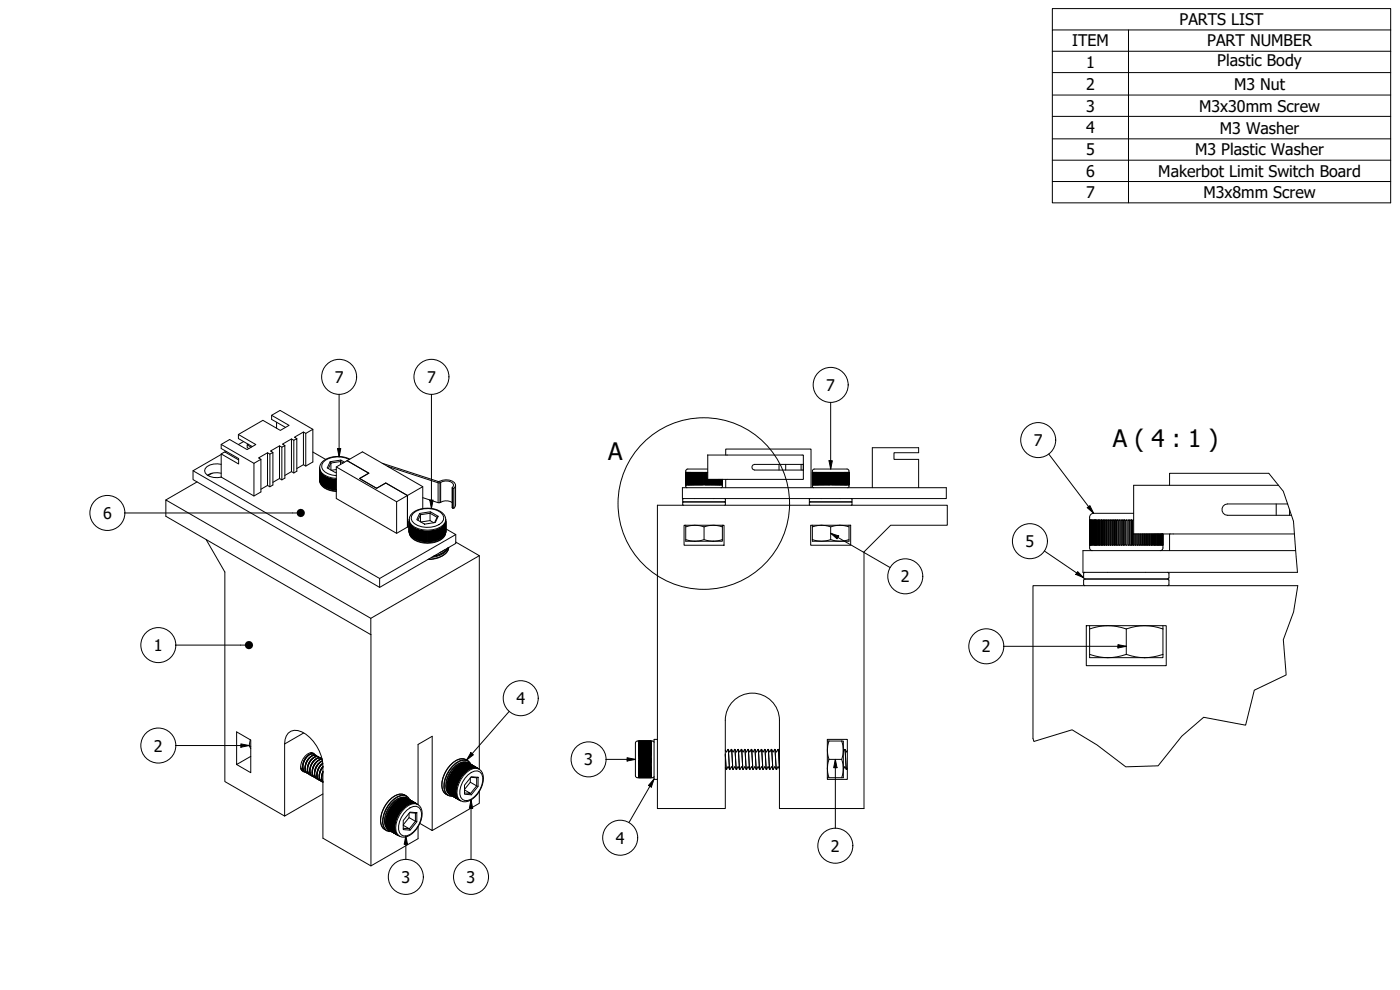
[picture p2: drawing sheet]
<svg xmlns="http://www.w3.org/2000/svg" width="420mm" height="297mm" viewBox="0 0 420 297" stroke-linecap="round" stroke-linejoin="round" font-family="sans-serif">
<defs><g id="words">
<g font-size="7.2">
<text x="334" y="134.1">A ( 4 : 1 )</text>
<text x="182.5" y="138.1">A</text>
</g>
<g font-size="4.8">
<text x="354" y="7.5">PARTS LIST</text>
<text x="321.7" y="13.9">ITEM</text>
<text x="362.3" y="13.9">PART NUMBER</text>
<text x="325.9" y="20.3">1</text>
<text x="365.3" y="19.9">Plastic Body</text>
<text x="325.9" y="26.9">2</text>
<text x="370.3" y="26.9">M3 Nut</text>
<text x="325.9" y="33.5">3</text>
<text x="359.9" y="33.5">M3x30mm Screw</text>
<text x="325.9" y="40">4</text>
<text x="366.1" y="40.1">M3 Washer</text>
<text x="325.9" y="46.6">5</text>
<text x="358.7" y="46.7">M3 Plastic Washer</text>
<text x="325.9" y="53">6</text>
<text x="347.6" y="53.1">Makerbot Limit Switch Board</text>
<text x="325.9" y="59.4">7</text>
<text x="361.2" y="59.4">M3x8mm Screw</text>
<text x="100.5" y="114.8">7</text>
<text x="128.2" y="114.8">7</text>
<text x="248" y="117.2">7</text>
<text x="310.3" y="133.8">7</text>
<text x="30.9" y="155.7">6</text>
<text x="307.8" y="164.1">5</text>
<text x="270.4" y="174.7">2</text>
<text x="46.2" y="195.3">1</text>
<text x="294.7" y="195.7">2</text>
<text x="155" y="211.2">4</text>
<text x="46.2" y="225.5">2</text>
<text x="175.3" y="229.6">3</text>
<text x="184.8" y="253.1">4</text>
<text x="249.4" y="255.5">2</text>
<text x="120.5" y="264.9">3</text>
<text x="140" y="264.9">3</text>
</g>
</g></defs>
<!-- layer: Visible (ISO) -->
<g fill="none" stroke="#000" stroke-width=".3">
<path d="M66.4 139.3a4.9 4.9 0 0 0-4.8 1.3 1.74 1.74 0 0 0 1.4 2.4l2.3 .3 1.1-.1M66.4 136.4l-8.5 4.8 56 32.4 22.9-13.2-3-1.7M66.4 133.3l9.8 5.7M67.9 135.5l-.3 .2M71.5 130.4l5.3 3-2.6 1.5-5.3-3-2.5 1.4v1.3l5.2 3v1.6l-5.2-3M71.6 138l-4.2-2.4-1 .6v6.9M73.1 132.5l-1.6 .9M74.2 133.5v.8l.5 .3M74.5 133.3l-.3 .2 1.2 .7M80.3 135.8v9.8M81 136.3l-.7-.5-2.7 1.6 .7 .4M81.5 124.6l5.3 3-2.7 1.5-5.2-3-7.4 4.3v1.2l4.2 2.4"/>
<path d="M83 126.7v1.8M83.9 133.8v9.8M84.6 134.2l-.7-.4-2.7 1.5 .7 .4M85.7 128.2l-4.2-2.4v-1.2l2.6-1.5 9.8 5.7M87.5 131.7v9.8M88.2 132.1l-.7-.4-2.7 1.6 .7 .4M91.1 129.6v9.8M91.8 139.8v-9.8l2.1-1.2v9.8l-2.1 1.2-.7-.4-2 1.2M91.8 130l-.7-.4-2.7 1.6 .7 .4M93.9 135.6l3.8 2.2M99.1 138.5l.2 .4-.8 1.7M102.2 139.4v-.9l-2.9 .4v2.1"/>
<path d="M102.3 138l-.1 .5 .8 .4M103.4 138.7l-1.1-.7-3.2 .5-.9 1.9 2.4 1.3h.3M104.2 138.2l4.6-2.6 18.1 10.4v6.6M104.2 138.2l-3.3 1.9v9.5l18.1 10.4 3.8-2.2M104.2 138.2l6.5 3.8M105 137.8a7.7 7.7 0 0 0-8.5 1l-.6 1.6v3.7a4.6 4.6 0 0 0 5 3.4M114.7 139l17 5.5a4.4 4.4 0 0 1 4.7 .3l.3 .6-.1 .6-.5 .5-.4-.1 .4-.5a1.39 1.39 0 0 0-1.6-1.5l-.8-.1-1.5 .4M116.3 139.9l15.2 5 .7-.2M217.8 136.5v-1.8h25.6v11.6M233.8 139.3v1.7M235.8 139.3v1.7M240.4 139.3v1.7"/>
<path d="M241.1 139.3v1.7M57.9 141.2v2.7l56 32.3 22.9-13.2v-2.6M59.1 144.6l-9.3 5.4M63.7 142l-1.3 .7M66.4 142a5.5 5.5 0 0 0-4.2 .6M66.4 143.1v.1M66.4 143.2l9.8 5.6 2.1-1.2v-9.8l-2.1 1.2v9.8M81 146.1v-9.8l.9-.6v9.8l-.9 .6-.7-.5-2 1.2M84.6 144v-9.8l.9-.5v9.8l-.9 .5-.7-.4-2 1.1M88.2 141.9v-9.8l.9-.5v9.8l-.9 .5-.7-.4-2 1.1M95.9 140.8v3.2zM95.9 143.9h.1"/>
<path d="M95.9 141l.1 3.2zM95.9 144.1h.1M96 141.2v3.2zM96 144.3h.1M96 141.3l.1 3.3zM96.1 144.4h-.1M96.1 141.5l.1 3.3zM96.2 144.6h-.1M96.2 141.7l.1 3.2zM96.3 144.8h-.1M96.3 141.9l.1 3.2zM96.4 145h-.1"/>
<path d="M96.5 142.1l.1 3.2zM96.6 142.2l-.1 3M96.6 142.3l.1 3.2zM96.7 142.4v3M96.7 145.4h-.1M96.8 142.4l.1 3.2zM96.9 142.5v3M96.9 145.5h-.1M97 142.6l.1 3.2zM97.1 142.7v3M97.1 145.7h-.1M97.2 142.8l.2 3.2z"/>
<path d="M97.3 142.8l.1 3.1M97.3 145.8l-.1 .1M97.5 142.9l.1 3.2zM97.5 143l.1 3M97.5 146h.1M97.7 143.1l.2 3.1zM97.8 143.1l.1 3.1M97.8 146.1l-.1 .1M98 143.2l.1 .1v3.1l-.1-.1zM98 143.2l.1 3.1M98 146.2v.1M98.3 143.3l.1 .1v3.1l-.1-.1z"/>
<path d="M98.3 143.3l.1 3.1M98.3 146.4h.1M98.5 143.4l.2 .1v3.1l-.2-.1zM98.6 143.4l.1 3.1M98.6 146.5h-.1M98.8 143.5l.2 .1v3.1l-.2-.1zM98.9 143.5l.1 3.1M98.9 146.6h-.1M99.1 143.6h.2v3.2l-.2-.1zM99.2 143.6l.1 3.1M99.2 146.7h-.1M99.5 143.7h.2v3.1h-.2z"/>
<path d="M99.5 143.7v3l.2 .1M99.5 146.7v.1M99.8 143.7l.2 .1v3.1l-.2-.1zM99.8 143.7v3.1h.2M99.8 146.8h.1M100.1 143.8h.2v3.1h-.2zM100.1 143.8v3l.2 .1M100.1 146.8v.1M100.5 143.8l.2 .1v3.1l-.2-.1zM100.5 143.8v3.1h.2M100.5 146.9h.1M100.8 143.9l.1 3"/>
<path d="M100.8 146.9v.1M100.9 140.1l18.1 10.4v9.5M100.9 143.9v3.1M100.9 140.9l-1.5 .2M110.7 142l-2.8 1.6 5.1 2.9 2.8-1.6 6.5 3.8 4.6-2.7M110.7 142l-2.8 1.6 5.1 2.9 2.8-1.6 6.5 3.8v9.4v-9.4l-3.3 1.8M122.8 156.3v3.2zM122.8 159.4h.1M122.8 156.5v3.2zM122.8 159.6h.1M122.8 156.7l.1 3.2zM122.9 159.8h-.1"/>
<path d="M122.9 156.9v3.2zM122.9 160h.1M123 157.1v3.2zM123.1 157.2l.1 3.3zM123.2 157.4l.1 3.2zM123.3 157.6l.1 3.2zM123.4 157.7l-.1 3M123.5 157.8l.1 3.2zM123.6 157.9l-.1 3M123.7 158l.1 3.2zM123.8 158v3.1M123.8 153.9a7.5 7.5 0 0 1 9.5 .6l.5 1.4v3.8a3.8 3.8 0 0 1-3.5 3.1 7.2 7.2 0 0 1-7-1.8l-.5-1.3v-3.8l.1-.7z"/>
<path d="M123.9 158.1l.1 3.2zM124 158.2v3M124.1 158.3l.1 3.2zM124.2 158.3v3.1M124.3 158.4l.2 3.2zM124.4 158.5l.1 3M124.6 158.6l.1 3.1zM124.6 158.6l.1 3.1M124.8 158.7l.2 .1v3.1l-.2-.1zM124.9 158.7l.1 3.1M125.1 158.8l.2 .1v3.1l-.2-.1zM125.2 158.8l.1 3.1"/>
<path d="M125.4 158.9l.2 .1v3.1l-.2-.1zM125.5 158.9l.1 3.1M125.7 159l.2 .1v3.1l-.2-.1zM125.8 159l.1 3.1M125.9 154.1l3.3-.5 2.3 1.3-.9 1.9-3.2 .5-2.3-1.4zM125.9 154.1l.3 .3-.8 1.7M126 159.1l.2 .1v3.1l-.2-.1zM126.1 159.1l.1 3.1M126.2 156.5v-2.1l2.9-.4v2.2l1.1 .6M126.3 159.2h.2v3.1h-.2zM126.4 159.2v3l.1 .1M126.7 159.3h.2v3.1h-.2z"/>
<path d="M126.7 159.3v3h.2M126.9 149.3l4.6 1.5 .7-.1M127 159.3h.2v3.1h-.2zM127 159.3v3.1h.2M127.3 159.3l.2 .1v3.1h-.2zM127.3 159.4v3h.2M127.7 159.4h.2v3.1h-.2zM127.7 159.4v3h.2M128 159.4h.2v3.1h-.2zM128 159.4v3h.2M128.4 159.4h.2v3.1h-.2zM128.6 159.4v3.1"/>
<path d="M128.7 159.4h.2v3.1h-.2zM128.9 159.4v3.1M129.1 159.4l.1-.1v3.2h-.1zM129.1 156.2l-2.8 .4M129.2 153.6l-.1 .4 2.1 1.2 .3-.3M129.2 159.4v3.1M129.4 159.3h.2v3.1h-.2zM129.6 159.3v3.1M129.7 159.3h.2v3.1h-.2zM129.9 159.3v3.1M130.1 159.2h.1v3.1h-.1zM130.2 159.2v3.1"/>
<path d="M130.4 159.2l.2-.1v3.1l-.2 .1zM130.5 159.1l.1 3.1M130.7 159.1l.2-.1v3.1l-.2 .1zM130.8 159l.1 3.1M131 159l.2-.1v3.1l-.2 .1zM131.1 158.9l.1 3.1M131.2 155.2l-.8 1.6M131.3 158.9l.2-.1v3.1l-.2 .1zM131.4 158.8l.1 3.1M131.6 158.8l.1-.1v3.1l-.1 .1zM131.7 158.7v3.1M131.9 158.6h.1l-.1 3.1z"/>
<path d="M131.9 158.6l.1 3.1M132.1 158.5l.1-.1-.1 3.2zM132.2 158.5v3M132.2 150.7a3.3 3.3 0 0 1 3.5 .1M132.2 144.7v6M132.3 158.4l.2-.1-.2 3.2zM132.4 158.3l.1 3.1M132.6 158.2l.1-.1-.1 3.2zM132.6 158.2l.1 3M132.8 158.1v3.1zM132.8 158l.1 3.1M133 157.9v3.1z"/>
<path d="M133 157.9l.1 3M133.1 157.7l.1 3M133.2 157.6l-.1 3.2zM133.4 157.4l-.1 3.2zM133.5 157.2l-.1 3.3zM133.6 157.1l-.1 3.2zM133.6 160h.1M133.7 156.9l-.1 3.2zM133.7 159.8h.1M133.7 156.7v3.2zM133.8 159.6h.1M133.8 156.5v3.2z"/>
<path d="M133.8 159.4h.1M133.8 156.3v3.2zM136.7 145.6v5.9l-.1 .5-.5 .5-.4-.2v-5.9M197.3 151.6h87v6h-17l-8 8v77h-25.4v-26.5a8.1 8.1 0 0 0-8.1-8.1 8.1 8.1 0 0 0-8.1 8.1v26.5h-20.4zM204.8 146.3h79.2v3.3h-79.2zM204.9 150.4l.2 .2M204.9 149.8v.6M205.1 150.6h12.4M205.1 149.6l-.2 .2M205.1 150.6l-.2 .2 .2 .8M205.3 157.6h12v6h-12zM205.8 157.6v4.8h8.2"/>
<path d="M205.8 158.1a7.9 7.9 0 0 1 5.5 0M205.8 145.5h.1M205.8 141.7v3.8M205.8 145.5l.1 .6 .3 .2M205.8 141.7v3.8zM205.8 141.7l.1 3.8zM205.9 141.7v3.8zM205.9 141.7l.1 3.8zM206 141.7l.1 3.8zM206.1 141.7l.1 3.8zM206.3 141.7l.1 3.8zM206.4 141.7l.1 3.8z"/>
<path d="M206.5 141.7v3.8M206.6 141.7l.1 3.8zM206.7 141.7v3.8M206.8 141.7l.1 3.8zM206.9 141.7v3.8M207 141.7l.1 3.8zM207.1 141.7v3.8M207.2 141.7l.2 3.8zM207.3 141.7v3.8M207.5 141.7l.1 3.8zM207.5 141.7v3.8M207.7 141.7h.2v3.8h-.2z"/>
<path d="M207.8 141.7v3.8M208 141.7h.1v3.8h-.1zM208 141.7v3.8M208.3 141.7h.1v3.8h-.1zM208.3 141.7v3.8M208.6 141.7h.1v3.8h-.1zM208.6 141.7v3.8M208.9 141.7h.1v3.8h-.1zM208.9 141.7v3.8M209.2 141.7h.2v3.8h-.2zM209.2 141.7v3.8M209.5 141.7h.2v3.8h-.2z"/>
<path d="M209.5 141.7v3.8M209.8 141.7h.2v3.8h-.2zM209.9 141.7v3.8M210.2 141.7h.2v3.8h-.2zM210.2 141.7v3.8M210.5 141.7h.2v3.8h-.2zM210.5 141.7v3.8M210.9 141.7h.2v3.8h-.2zM210.9 141.7v3.8M211.2 141.7h.2v3.8h-.2zM211.3 158.1a7.9 7.9 0 0 1 5.5 0M211.3 158.1v3.8"/>
<path d="M211.5 141.7h.2v3.8h-.2zM211.7 141.7v3.8M211.9 141.7h.2v3.8h-.2zM212.1 141.7v3.8M212.4 140.7h-6l-.6 .4v.6M212.6 143.8v1.7h.2v-1.7M212.7 143.8v1.7M212.9 143.8v1.7h.2v-1.7v1.7M213.2 143.8v1.7h.2v-1.7v1.7M213.5 143.8v1.7h.2v-1.7M213.7 143.8v1.7M213.9 143.8v1.7h.1v-1.7"/>
<path d="M214 143.8v1.7M214.2 143.8v1.7h.1v-1.7M214.3 143.8v1.7M214.5 143.8v1.7h.1v-1.7v1.7M214.7 143.8v1.7h.2v-1.7M214.8 143.8v1.7M215 143.8v1.7l.1-1.7M215.1 143.8v1.7M215.2 143.8v1.7l.2-1.7M215.3 143.8v1.7M215.5 143.8v1.7l.1-1.7M215.5 143.8v1.7"/>
<path d="M215.8 143.8l-.1 1.7M215.9 143.8v1.7l.1-1.7M215.9 143.8v1.7M216.2 143.8l-.1 1.7M216.2 143.8v1.7l.1-1.7M216.4 143.8v1.7v-1.7M216.6 143.8l-.1 1.7zM216.6 143.8v1.7v-1.7M216.7 143.8v1.7zM216.8 143.8v1.7zM216.8 143.8v2.1l-.4 .4M216.8 157.6v4.3"/>
<path d="M217.5 149.6l.2 .2M217.5 150.6l.2 .8-.2 .2M217.7 150.4l-.2 .2M217.7 149.8v.6M217.8 143.8v2.5M241.1 141h-14.6l-.5-.1-.3-.5v-.5l.3-.4 .5-.2h14.6v-2.8h-28.7v9M241.1 141v2.8h-28.7v1.7h-.2v-3.8h.2M242.9 150.4l.2 .2M242.9 149.8v.6M243.1 150.6h12.4M243.1 149.6l-.2 .2M243.1 150.6l-.2 .2 .2 .8"/>
<path d="M243.3 157.6h12v6h-12zM243.8 158.1a7.9 7.9 0 0 1 5.5 0 7.9 7.9 0 0 1 5.5 0M243.8 157.6v4.8h11v-4.8M243.8 145.5h.1M243.8 145.5l.1 .6 .3 .2M243.8 141.7v3.8zM243.8 141.7l.1 3.8zM243.9 141.7v3.8zM243.9 141.7l.1 3.8zM244 141.7l.1 3.8zM244.1 141.7l.1 3.8zM244.3 141.7l.1 3.8z"/>
<path d="M244.4 141.7l.1 3.8zM244.5 141.7v3.8M244.6 141.7l.1 3.8zM244.7 141.7v3.8M244.8 141.7l.1 3.8zM244.9 141.7v3.8M245 141.7l.1 3.8zM245.1 141.7v3.8M245.2 141.7l.2 3.8zM245.3 141.7v3.8M245.5 141.7l.1 3.8zM245.5 141.7v3.8"/>
<path d="M245.7 141.7h.2v3.8h-.2zM245.8 141.7v3.8M246 141.7h.1v3.8h-.1zM246 141.7v3.8M246.3 141.7h.1v3.8h-.1zM246.3 141.7v3.8M246.6 141.7h.1v3.8h-.1zM246.6 141.7v3.8M246.9 141.7h.1v3.8h-.1zM246.9 141.7v3.8M247.2 141.7h.2v3.8h-.2zM247.2 141.7v3.8"/>
<path d="M247.5 141.7h.2v3.8h-.2zM247.5 141.7v3.8M247.8 141.7h.2v3.8h-.2zM247.9 141.7v3.8M248.2 141.7h.2v3.8h-.2zM248.2 141.7v3.8M248.5 141.7h.2v3.8h-.2zM248.5 141.7v3.8M248.9 141.7h.2v3.8h-.2zM248.9 141.7v3.8M249.2 141.7h.2v3.8h-.2zM249.3 158.1v3.8"/>
<path d="M249.5 141.7h.2v3.8h-.2zM249.7 141.7v3.8M249.9 141.7h.2v3.8h-.2zM250.1 141.7v3.8M250.2 141.7h.2v3.8h-.2zM250.4 141.7v3.8M250.6 141.7h.2v3.8h-.2zM250.7 141.7v3.8M250.9 141.7h.2v3.8h-.2zM251.1 141.7v3.8M251.2 141.7h.2v3.8h-.2zM251.4 141.7v3.8"/>
<path d="M251.5 141.7h.2v3.8h-.2zM251.7 141.7v3.8M251.9 141.7h.1v3.8h-.1zM252 141.7v3.8M252.2 141.7h.1v3.8h-.1zM252.3 141.7v3.8M252.4 141.7h.2v3.8h-.2zM252.6 141.7v3.8M252.7 141.7h.2v3.8h-.2zM252.8 141.7v3.8M253 141.7l.1 3.8zM253.1 141.7v3.8"/>
<path d="M253.2 141.7l.2 3.8zM253.3 141.7v3.8M253.5 141.7l.1 3.8zM253.5 141.7v3.8M253.7 141.7l.1 3.8zM253.7 141.7v3.8M253.9 141.7l.1 3.8zM253.9 141.7v3.8M254.1 141.7l.1 3.8zM254.1 141.7v3.8M254.2 141.7l.1 3.8zM254.4 141.7v3.8z"/>
<path d="M254.5 141.7l.1 3.8zM254.6 141.7v3.8zM254.7 141.7v3.8zM254.7 141.7l.1 3.8zM254.8 141.7v3.8zM254.8 141.7v-.6l-.6-.4-10 .1-.4 .5v4.2M254.8 141.7v4.2l-.4 .4M255.5 149.6l.2 .2M255.5 150.6l.2 .2-.2 .8M255.7 150.4l-.2 .2M255.7 149.8v.6M261.8 146.3v-12h13.9v1.5h-7.4v2h7.4v8.5"/>
<path d="M327 156v7.6zM327.1 156v7.6zM327.2 156v7.6zM327.3 156l.1 7.6zM327.5 156l.1 7.6zM327.7 156l.2 7.6zM328 156h.1v7.6h-.1zM328.3 156h.2v7.6h-.2zM328.4 156v7.6M328.6 156h.2v7.6h-.2zM328.8 156v7.6M329 156h.2v7.6h-.2z"/>
<path d="M329.2 156v7.6M329.4 156h.3v7.6h-.3zM329.6 156v7.6M329.9 156h.2v7.6h-.2zM330 156v7.6M330.3 156h.3v7.6h-.3zM330.5 156v7.6M330.8 156h.4v7.6h-.4zM331 156v7.6M331.4 156h.3v7.6h-.3zM331.5 156v7.6M331.9 156h.4v7.6h-.4z"/>
<path d="M332.1 156v7.6M332.5 156h.4v7.6h-.4zM332.6 156v7.6M333.1 156h.4v7.6h-.4zM333.2 156v7.6M333.8 156h.3v7.6h-.3zM333.8 156v7.6M334.4 156h.4v7.6h-.4zM334.5 156v7.6M335.1 156h.4v7.6h-.4zM335.1 156v7.6M335.8 156h.3v7.6h-.3z"/>
<path d="M335.8 156v7.6M336.4 156h.4v7.6h-.4zM336.5 156v7.6M337.1 156h.4v7.6h-.4zM337.1 156v7.6M337.8 156h.4v7.6h-.4zM338.5 156h.4v7.6h-.4zM338.9 156v7.6M339.2 156h.4v7.6h-.4zM339.6 156v7.6M340.2 154h-12a1.43 1.43 0 0 0-1.2 2v7.6M340.2 156h-.3v7.6h.4v-3.4h48.2"/>
<path d="M380.8 142h-29.8v3.6M383 151.2v3.4M383.7 145.6h-43.5v18M386.4 151.2h-18a1.7 1.7 0 0 0-1.7 1.7 1.7 1.7 0 0 0 1.7 1.7h19.2M387 152.9v1.7M61.9 161.9l5.6 9.7v62.9l17.9 10.4M113.9 173.6v2.6M123 160.1v.1M123.2 160.3h-.1M123.3 160.5h-.1M123.8 161l-.1 .1M124 161.2h-.1"/>
<path d="M124.2 161.3l-.1 .1M124.4 161.5h-.1M124.6 161.6v.1M124.9 161.8h-.1M125.2 161.9h-.1M125.5 162h-.1M125.8 162.1h-.1M126.1 162.2h-.1M126.4 162.2l-.1 .1M126.7 162.3v.1M127 162.4h.1M127.3 162.4v.1"/>
<path d="M127.7 162.4v.1M128 162.4v.1M128.6 162.4h-.2M128.9 162.4h-.2M129.2 162.4h-.1M129.6 162.4h-.2M129.9 162.3h-.2M130.2 162.2l-.1 .1M130.5 162.2h-.1M130.8 162.1h-.1M131.1 162h-.1M131.4 161.9h-.1"/>
<path d="M131.7 161.8h-.1M131.9 161.6v.1M132.2 161.5h-.1M132.4 161.3l-.1 .1M132.6 161.2h.1M132.8 161v.1M133 160.9h.1M133.1 160.7h.1M133.3 160.5h.1M133.4 160.3h.1M133.5 160.1l.1 .1M134.4 164.4a5.9 5.9 0 0 1-4.3 2.5"/>
<path d="M134.7 164.3a4.5 4.5 0 0 1-4 3.3l-2.3 .3M136.8 162.6l7 4.1-32.5 18.8M143.8 166.7v64.1M205.8 161.9a7.9 7.9 0 0 0 5.5 0l2.7 .5M216.8 161.9l-2.8 .5M216.8 161.9v.5h-2.8M243.8 161.9a7.9 7.9 0 0 0 5.5 0M249.3 161.9a7.9 7.9 0 0 0 5.5 0M325.6 173.7h24.8M325.6 171.7l-.4 .4v1.2l.4 .4M325.6 173.7l-.4 .4v1.2l.4 .4M327 163.6h.1"/>
<path d="M327 163.6v.8a.8 .8 0 0 0 .8 .8M340.6 160.2v3.4h.3v-3.4M340.9 160.2v3.4M341.2 160.2v3.4h.4v-3.4M341.5 160.2v3.4M341.9 160.2v3.4h.3v-3.4M342.2 160.2v3.4M342.5 160.2v3.4h.4v-3.4M342.8 160.2v3.4M343.1 160.2v3.4h.4v-3.4M343.4 160.2v3.4M343.7 160.2v3.4h.4v-3.4"/>
<path d="M344 160.2v3.4M344.3 160.2v3.4h.3v-3.4M344.5 160.2v3.4M344.9 160.2v3.4h.3v-3.4M345 160.2v3.4M345.4 160.2v3.4h.3v-3.4M345.5 160.2v3.4M345.9 160.2v3.4h.3v-3.4M346 160.2v3.4M346.4 160.2v3.4h.2v-3.4M346.5 160.2v3.4M346.8 160.2v3.4h.2v-3.4"/>
<path d="M346.9 160.2v3.4M347.2 160.2v3.4h.2v-3.4M347.2 160.2v3.4M347.7 160.2v3.4h-.1v-3.4v3.4M347.9 160.2v3.4h.1v-3.4M348.2 160.2v3.4l.1-3.4M348.4 160.2v3.4l.1-3.4M348.6 160.2v3.4l.1-3.4M348.8 160.2v3.4l.1-3.4 .1 3.4v-3.4v4.2a.8 .8 0 0 1-.8 .8M350.4 171.7l.4 .4v1.2l-.4 .4M350.4 173.7l.4 .4v1.2l-.4 .4M351 160.2v5"/>
<path d="M388.8 165.2h-63.8v6.5h64.4M389.5 175.7h-79.5v45.8M111.3 190.4v-4.9l-61.5-35.5v4.9l61.5 35.5v69.4M326 187.7h24v12h-24zM327 196.3a15.9 15.9 0 0 0 11 0 17.1 17.1 0 0 0 5.5 1M327 187.7v9.6h16.5M327 188.7a15.9 15.9 0 0 1 11 0M338 188.7a15.9 15.9 0 0 1 11 0M338 188.7v7.6M349 196.3a17.1 17.1 0 0 1-5.5 1M349 196.3v1h-5.5M349 187.7v8.6"/>
<path d="M74.8 223.7l.5 .3M75.1 222l-.3 1.7 .5 .9M75.3 226.9l-4.3 2.5v-9.8l4.3 2.4v9.8l-4.3-2.4M90.3 230.6l.9 .8M90.4 230.9l.1 .1M90.7 231.2l-.4-.6 .5 .6M90.8 231.2h.1M91.5 231.6h.1M93 232.5h.1M93.5 225.8l.3 .3M93.5 225.8h.1M94.1 226.2a3.3 3.3 0 0 0-3.3 3.4l.2 1.4 .4 .6"/>
<path d="M94.2 226.3a2.51 2.51 0 0 0-2.8 1.8 2.78 2.78 0 0 0 .1 3.5M94.2 226.2h.1M94.4 233.3h.1M94.5 226.5a1.84 1.84 0 0 0-2.8 1.1 2.99 2.99 0 0 0 0 4.1l.2 .1M94.6 226.5a1.43 1.43 0 0 0-2.4-.2 4.3 4.3 0 0 0-1.7 4.8l.4 .4 .7 .1M94.8 226.6a3.3 3.3 0 0 0-3.3 3.4l.2 1.4 .4 .6M94.9 226.7a2.53 2.53 0 0 0-2.8 1.8 2.77 2.77 0 0 0 .2 3.6M94.9 226.6v.1M95.1 233.7h.1M95.2 226.9a1.85 1.85 0 0 0-2.8 1.1 3 3 0 0 0 0 4.1l.2 .1M95.5 227a3.3 3.3 0 0 0-3.3 3.4l.2 1.4 .4 .6M95.6 227.1a2.55 2.55 0 0 0-2.8 1.8 2.77 2.77 0 0 0 .2 3.5"/>
<path d="M95.6 227.1h.1M95.8 234.1h.1M95.9 227.3l-.2-.2a2.42 2.42 0 0 0-2.9 1.8 2.46 2.46 0 0 0 .5 3.7M96.2 227.4a3.3 3.3 0 0 0-3.2 3.4v1l.6 1M96.3 227.5a2.77 2.77 0 0 0-3.1 2.3 2.34 2.34 0 0 0 .5 3.1M96.3 227.5h.1M96.4 227.5a2.42 2.42 0 0 0-2.9 1.8 2.47 2.47 0 0 0 .6 3.7M96.4 227.5l.2 .2M96.5 234.5a2.82 2.82 0 0 1 0-3.9l.4-.6-.7 1.3a2.27 2.27 0 0 0 .7 3.3M96.7 227.8a3.8 3.8 0 0 0-2.5 5.3l.6 .3M96.7 227.8a4 4 0 0 0-2.8 5l.5 .5M96.7 227.8a3.9 3.9 0 0 0-2.9 4.8l.5 .6"/>
<path d="M96.8 228.3a4.2 4.2 0 0 0-2.2 4.9l.5 .5M96.8 228.2a4.2 4.2 0 0 0-2.2 4.9l.4 .5M96.8 228.3a4.1 4.1 0 0 0-2.1 5l.8 .5M96.9 229a4.2 4.2 0 0 0-1.6 4.6l.4 .4M96.9 229a4.2 4.2 0 0 0-1.5 4.7l.4 .4M96.9 229a4.1 4.1 0 0 0-1.4 4.8l.7 .4M96.9 238.2l-11.5 6.7v-21.7a3.4 3.4 0 0 1 1.4-3.5 3.4 3.4 0 0 1 3.8-.1 12.5 12.5 0 0 1 6.3 10.3v21.6l14.4 8.3 14.2-8.2v-3.5M96.9 230a3.4 3.4 0 0 0-.5 4.4M96.9 231.5a3 3 0 0 0 0 3.2M96.9 231.6a3.1 3.1 0 0 0 0 3.1M96.9 231.6a2.94 2.94 0 0 0 0 3.1M119.6 240l2.8 1.4z"/>
<path d="M119.7 239.9v.1M119.8 239.8l2.9 1.5zM119.9 239.9l2.7 1.4M120 239.8h.1M120.1 239.7l2.8 1.5zM120.2 239.8l2.6 1.4M120.2 239.7h.1M120.3 239.6l2.8 1.5zM120.5 239.6l2.5 1.5M120.6 239.5l2.8 1.5zM120.7 239.5l2.6 1.6M120.8 239.5l2.8 1.5z"/>
<path d="M120.9 239.4l2.6 1.6M121 239.4l2.9 1.6zM121.2 239.4l-.1 .1M121.3 239.4l2.8 1.5zM121.4 239.4v.1M121.5 239.4l2.8 1.6zM121.6 239.4v.1M121.7 239.4l2.8 1.6zM121.8 239.4v.1M121.9 239.4l2.8 1.6zM122 239.5h.1M122.1 239.5l2.8 1.6z"/>
<path d="M122.2 239.5v.1M122.3 239.6l2.8 1.6zM122.4 239.6h.1M123 240a3.2 3.2 0 0 0-5.4-.6 8.5 8.5 0 0 0-3.1 8.4 3.2 3.2 0 0 0 3 1.7M134.2 236l2.6 1.7zM134.2 236.1l2.6 1.5M134.2 236.2l2.7 1.8zM134.2 235.8l2.7 1.5M134.2 235.7l2.7 1.7zM134.2 236.4l2.7 1.5M134.2 236.5l2.7 1.7zM134.2 235.5l2.7 1.5"/>
<path d="M134.2 235.4l2.7 1.5v.2l-2.7-1.6zM134.2 236.7l2.7 1.4M134.2 236.8l2.7 1.7zM134.2 235.3l2.7 1.4M134.2 236v.1M134.2 235.7v.1M134.2 236.3v.1M134.2 235.1l2.7 1.5v.2l-2.7-1.5zM134.2 236.9l2.7 1.5M134.3 237l2.7 1.7zM134.3 235.4v.1M134.3 236.6h.1"/>
<path d="M134.3 234.8l2.7 1.5v.2l-2.7-1.6zM134.3 237.2l2.7 1.4M134.3 235.1v.1M134.3 236.8v.1M134.3 237.3l2.8 1.6zM134.3 234.6l2.7 1.5M134.4 234.8l-.1 .1 2.7 1.5M134.4 237.1h.1M134.4 234.5l2.7 1.5-.1 .2-2.7-1.6zM134.4 237.4l2.6 1.4M134.4 237.5l2.7 1.7zM134.4 234.3l2.7 1.5"/>
<path d="M134.4 234.5v.1M134.4 237.3h.1M134.5 234.1l2.6 1.6v.2l-2.7-1.6zM134.5 237.7l2.7 1.6zM134.5 234l2.7 1.5M134.5 234.2v.1M134.5 237.5v.1M134.6 233.8l2.6 1.6v.2l-2.7-1.6zM134.6 237.9l2.8 1.6zM134.6 233.7l2.7 1.5M134.6 237.8h.1M134.6 233.9v.1"/>
<path d="M134.7 233.5l2.7 1.6-.1 .1-2.7-1.5zM134.7 237.9v.1M134.7 233.5v.2M134.7 238.1l2.8 1.6zM134.7 233.4l2.7 1.5M134.8 233.2l2.7 1.6-.1 .1-2.7-1.5zM134.8 238.1h.1M134.9 233.2l-.1 .2M134.9 238.2l2.7 1.7zM134.9 233.1l2.7 1.5M134.9 232.9l2.7 1.5v.2l-2.7-1.5zM135 238.3h-.1"/>
<path d="M135 232.9l-.1 .2M135 238.4l2.8 1.6zM135 232.8l2.7 1.5M135.1 232.6l2.7 1.5-.1 .2-2.7-1.5zM135.1 238.4h.1M135.1 232.6v.2M135.2 238.5l2.7 1.6zM135.2 232.4l2.7 1.6M135.3 232.3l2.6 1.5v.2l-2.7-1.6zM135.3 238.5h.1M135.3 232.3l-.1 .2M135.4 232.2l.1-.2 2.6 1.5"/>
<path d="M135.4 232l2.7 1.5-.1 .2-2.7-1.5zM135.4 232h.1M135.6 231.9l.1-.2 2.6 1.5M135.6 231.7l2.7 1.5-.1 .2-2.7-1.5zM135.6 231.7h.1M135.8 231.6l.1-.2 2.6 1.6M135.8 231.4l2.7 1.6-.1 .1-2.7-1.5zM135.8 231.4h.1M136 231.3l.1-.1 2.6 1.5M136 231.1l2.7 1.6-.1 .1-2.7-1.5zM136 231.1l.1 .1M136.1 230.3a3.9 3.9 0 0 1 4.4-1.4l3.3 1.9a3.9 3.9 0 0 1 1 4.6 7.2 7.2 0 0 1-5 5.2l-1.5-.3-3.3-1.9a3.8 3.8 0 0 1-.9-4.5 9 9 0 0 1 2-3.6z"/>
<path d="M136.2 231.1l.1-.2 2.6 1.5M136.2 230.9l2.7 1.5-.1 .2-2.7-1.6zM136.2 230.9h.1M136.4 230.8l.1-.1 2.6 1.5M136.5 230.6l2.6 1.6-.1 .1-2.7-1.5zM136.5 230.6v.1M136.6 230.6l2.7 1.4M136.7 230.4l2.7 1.5-.2 .2-2.6-1.6zM136.7 230.4h.1M136.8 230.3l.1-.1 2.7 1.5-.1 .1zM136.8 230.3l2.8 1.4M136.9 230.2h.1"/>
<path d="M137 230.1l.1-.1 2.7 1.5-.1 .1zM137.1 230.1l2.7 1.4M137.1 230h.1M137.2 229.9l.2-.1 2.7 1.5-.2 .1zM137.3 229.9l2.7 1.4M137.4 229.8h.1M137.5 229.7l.1-.1 2.7 1.5-.1 .1zM137.6 229.7l2.7 1.5M137.6 229.6v.1M137.7 229.5l2.9 1.5zM137.8 229.5l2.7 1.5M137.9 229.4v.1"/>
<path d="M138 229.4l2.8 1.4zM138 229.4l2.7 1.5M138.1 229.3v.1M138.2 229.2l2.8 1.5zM138.3 229.3l2.7 1.4M138.4 229.1v.1M138.5 229.1l2.8 1.5zM138.6 229l2.6 1.6M138.7 229l2.8 1.5zM138.8 228.9l2.6 1.6M138.9 228.9l2.9 1.5zM139 229l2.7 1.5"/>
<path d="M139.1 228.9v.1M139.2 228.9l2.8 1.5zM139.3 228.8l2.6 1.6M139.4 237l1.8 1.1-1.8-.2M139.4 228.8l2.8 1.5zM139.5 228.8v.1M139.6 228.8l2.9 1.5zM139.8 228.8h-.1M139.9 228.8l2.8 1.5zM140 228.8h.1M140.1 228.8l2.8 1.6zM140.2 228.8v.1"/>
<path d="M140.3 228.8l2.8 1.6zM140.4 228.9h.1M140.5 228.9l2.8 1.6zM140.6 228.9h.1M140.7 229l2.8 1.6zM140.8 229h.1M141.1 233.4v1.3M141.3 233.2l1.8 .2M141.4 229.4a3.2 3.2 0 0 0-5.4-.6 8.5 8.5 0 0 0-3.1 8.4 3.2 3.2 0 0 0 3 1.7M141.4 233l2.1 .2v2.7l-2.1 2.6-2-.2v-2.7zM143.5 235.9l-.4-.1-1.9 2.3 .2 .4M143.5 233.2l-.4 .2v2.4l-2-1.1-1.7 2.2"/>
<path d="M143.8 237.5v3.5l-14.1 8.2M191.7 228.1h3.8v.2h-3.8zM191.7 228.4h3.8v.2h-3.8zM191.7 228.8h3.8v.2h-3.8zM191.7 229.1h3.8v.2h-3.8zM191.7 229.4h3.8v.2h-3.8zM191.7 229.8h3.8v.2h-3.8zM191.7 230.1h3.8v.2h-3.8zM191.7 230.4h3.8v.2h-3.8zM191.7 230.7h3.8v.2h-3.8zM191.7 231h3.8v.2h-3.8zM191.7 231.3h3.8v.1h-3.8z"/>
<path d="M191.7 231.5l3.8 .2zM191.7 231.8l3.8 .1zM191.7 232l3.8 .1zM191.7 232.2l3.8 .2zM191.7 232.4l3.8 .1zM191.7 232.6l3.8 .1zM191.7 232.8l3.8 .1zM191.7 232.9l3.8 .1zM191.7 233l3.8 .1zM191.7 233.1l3.8 .1zM191.7 233.2l3.8 .1zM191.7 233.3h3.8z"/>
<path d="M191.7 222.3l3.8 .1zM191.7 222.4l3.8 .1zM191.7 222.5h3.8zM191.7 222.6h3.8zM191.7 222.7l3.8 .1zM191.7 222.8l3.8 .1zM191.7 223l3.8 .1zM191.7 223.1l3.8 .2zM191.7 223.3l3.8 .2zM191.7 223.5l3.8 .2zM191.7 223.8l3.8 .1zM191.7 224l3.8 .2z"/>
<path d="M191.7 224.3h3.8v.1h-3.8zM191.7 224.5h3.8v.2h-3.8zM191.7 224.8h3.8v.2h-3.8zM191.7 225.1h3.8v.2h-3.8zM191.7 225.4h3.8v.2h-3.8zM191.7 225.7h3.8v.2h-3.8zM191.7 226.1h3.8v.1h-3.8zM191.7 226.4h3.8v.2h-3.8zM191.7 226.7h3.8v.2h-3.8zM191.7 227.1h3.8v.2h-3.8zM191.7 227.4h3.8v.2h-3.8zM191.7 227.7h3.8v.2h-3.8z"/>
<path d="M191.7 227.4h3.8M191.7 227.1h3.8M191.7 226.7h3.8M191.7 226.4h3.8M191.7 226.1h3.8M191.7 225.8h3.8M191.7 225.5h3.8M191.7 225.2h3.8M191.7 224.9h3.8M191.7 224.6h3.8M191.7 224.3h3.8M191.7 224.1h3.8"/>
<path d="M191.7 223.8h3.8M191.7 223.6h3.8M191.7 223.4h3.8M191.7 223.2h3.8M191.7 223.1h3.8M191.7 232.6h3.8M191.7 232.5h3.8M191.7 232.3h3.8M191.7 232.1h3.8M191.7 231.9h3.8M191.7 231.6h3.8M191.7 231.4h3.8"/>
<path d="M191.7 231.1h3.8M191.7 230.8h3.8M191.7 230.5h3.8M191.7 230.2h3.8M191.7 229.9h3.8M191.7 229.6h3.8M191.7 229.3h3.8M191.7 229h3.8M191.7 228.6h3.8M191.7 228.3h3.8M195.9 222.3l.4 .4M195.9 222.3h-4.6l-.6 .4v10l.4 .6h.6"/>
<path d="M196.3 232.9l-.4 .4h-4.2M197.3 221.9h-1v11.8h1M217.7 226.2l.3 4.6M217.7 226.4l.3 4.4M217.7 230.3l.3 .5M218 230.8h.1M218.4 230.1l-.4 .7M218.5 230.1l.5 .7M218.5 230.1h-.1M218.5 224.8l.5 6M218.5 224.8l-.5 .8-.3-.6M218.5 224.8l.5 .8 .5-.8"/>
<path d="M219 230.8h.1M219 230.8l.5-.7 .5 .7M219.5 224.8h.1M219.5 224.8l.5 6M219.5 224.8l.5 .8 .5-.8M220 230.8h.1M220 230.8l.5-.7 .5 .7M220.5 224.8h.1M220.5 224.8l.5 6M220.5 224.8l.5 .8 .5-.8M221 230.8h.1M221.5 230.1l-.5 .7"/>
<path d="M221.5 224.8h.1M221.5 230.1l.5 .7M221.5 230.1h.1M221.5 224.9l.5 5.9M221.5 224.8l.5 .8 .5-.8M222 230.8h.1M222 230.8l.5-.7 .5 .7M222.5 224.9l.5 5.9M222.5 224.8h.1M222.5 224.8l.5 .8 .5-.8M223 230.8h.1M223 230.8l.5-.7 .5 .7"/>
<path d="M223.5 224.8l.5 6M223.5 224.8h.1M223.5 224.9l.5 5.9M223.5 224.8l.5 .8 .5-.8M224 230.8h.1M224.5 230.1l-.5 .7M224.5 224.8l.5 6M224.5 224.8h.1M224.5 230.1l.5 .7M224.5 230.1h.1M224.5 224.9l.5 5.9M224.5 224.8l.5 .8 .5-.8"/>
<path d="M225 230.8h.1M225 230.8l.5-.7 .5 .7M225.5 224.8l.5 6M225.5 224.8h.1M225.5 224.8l.5 .8 .5-.8M226 230.8h.1M226 230.8l.5-.7 .5 .7M226.5 224.9l.5 5.9M226.5 224.8h.1M226.5 224.8l.5 6M226.5 224.8l.5 .8 .5-.8M227 230.8h.1"/>
<path d="M227.5 230.1l-.5 .7M227.5 224.9l.5 5.9M227.5 224.8h.1M227.5 230.1l.5 .7M227.5 230.1h.1M227.5 224.8l.5 6M227.5 224.8l.5 .8 .5-.8M228 230.8h.1M228 230.8l.5-.7 .5 .7M228.5 224.9l.5 5.9M228.5 224.8h.1M228.5 224.8l.5 .8 .5-.8"/>
<path d="M229 230.8h.1M229 230.8l.5-.7 .5 .7M229.5 224.8l.5 6M229.5 224.8h.1M229.5 224.9l.5 5.9M229.5 224.8l.5 .8 .5-.8M230 230.8h.1M230.5 230.1l-.5 .7M230.5 224.8l.5 6M230.5 224.8h.1M230.5 230.1l.5 .7M230.5 230.1h.1"/>
<path d="M230.5 224.9l.5 5.9M230.5 224.8l.5 .8 .5-.8M231 230.8h.1M231 230.8l.5-.7 .5 .7M231.5 224.8l.5 6M231.5 224.8h.1M231.5 224.9l.5 5.9M231.5 224.8l.5 .8 .5-.8M232 230.8l.5-.7 .5 .7M232.5 224.8l.5 6M232.5 224.8h.1M232.5 224.8l.5 .8 .5-.8"/>
<path d="M233 230.8h.1M233.5 230.1l-.5 .7M233.5 224.8l.4 5.5M233.5 224.8h.1M233.5 230.1l.4 .7M233.5 230.1h.1M233.5 224.8l.4 5.3M233.5 224.8l.4 .7M248.3 221.8h6v12h-6zM248.3 222.3h4.3M248.8 227.8a7.9 7.9 0 0 0 0 5.5M248.8 222.3a7.9 7.9 0 0 0 0 5.5"/>
<path d="M248.8 227.8h3.8M252.6 222.3l.5 2.8M252.6 222.3h.5v2.8M253.1 225.1l-.1 1.3a2.99 2.99 0 0 0 0 2.9 8.1 8.1 0 0 1-.4 4M253.1 225.1v8.2h-4.8M253.1 230.8l.4-.7 .5 .7M253.1 225.6h.1M253.5 224.9l.5 5.9M253.5 224.8h.1M253.5 224.8l-.4 .8M253.6 224.8l.5 6M253.6 224.8l.4 .8 .3-.4"/>
<path d="M254 230.8h.1M254.3 230.5l-.2 .3M115.8 246.6l2.7 1.7zM115.8 246.7l2.7 1.5M115.8 246.9l2.7 1.7zM115.8 246.5l2.7 1.4M115.8 246.3l2.7 1.7zM115.8 247l2.7 1.5M115.8 247.1l2.7 1.7zM115.8 246.2l2.7 1.5M115.8 246l2.7 1.5v.2l-2.7-1.5zM115.8 247.3l2.7 1.4"/>
<path d="M115.8 247.4l2.7 1.7zM115.8 245.9l2.7 1.5M115.8 246.6v.1M115.9 246.3v.1M115.9 246.9v.1M115.9 245.7l2.6 1.5v.2l-2.7-1.5zM115.9 247.5l2.6 1.5M115.9 246v.1M115.9 247.6l2.7 1.7zM115.9 247.2h.1M115.9 245.4l2.7 1.5v.2l-2.7-1.5zM115.9 247.8l2.7 1.4"/>
<path d="M115.9 245.7v.1M115.9 247.4v.1M115.9 247.9l2.8 1.7zM115.9 245.3l2.7 1.5M116 245.4l-.1 .2 2.7 1.5M116 247.7h.1M116 245.1l2.7 1.5-.1 .2-2.7-1.5zM116 248l2.6 1.4M116 248.1l2.8 1.7zM116 244.9l2.7 1.6M116 245.1v.1M116.1 247.9h.1"/>
<path d="M116.1 244.8l2.7 1.5-.1 .2-2.7-1.6zM116.1 248.3l2.8 1.7zM116.1 244.8v.1M116.1 248.2h.1M116.2 244.4l2.7 1.6-.1 .2-2.7-1.6zM116.2 248.5l2.8 1.6zM116.2 244.3l2.7 1.5M116.2 248.4h.1M116.2 244.5l-.1 .1 2.7 1.5M116.3 244.1l2.7 1.6-.1 .2-2.7-1.6zM116.3 248.6h.1M116.3 248.7l2.8 1.6z"/>
<path d="M116.3 244.2v.1M116.4 243.8l2.7 1.6-.1 .1-2.7-1.5zM116.4 248.7v.1M116.5 243.8l-.2 .2 2.7 1.5M116.5 248.8l2.7 1.7zM116.5 243.7l2.7 1.5M116.6 243.5l2.6 1.6v.1l-2.7-1.5zM116.6 248.9h.1M116.6 243.5l-.1 .2M116.6 249l2.8 1.6zM116.6 243.4l2.7 1.5M116.7 243.2l2.7 1.5-.1 .2-2.7-1.5z"/>
<path d="M116.7 249h.1M116.8 243.2l-.1 .2M116.8 249.1l2.8 1.6zM116.9 242.9l2.7 1.5-.1 .2-2.7-1.5zM116.9 249.1v.1M116.9 242.9l-.1 .2 2.7 1.5M117 242.8l.1-.2 2.6 1.5M117.1 242.6l2.6 1.5-.1 .2-2.6-1.5zM117.1 242.6h.1M117.2 242.5l.1-.2 2.6 1.6M117.2 242.3l2.7 1.6-.1 .1-2.7-1.5zM117.2 242.3h.1"/>
<path d="M117.4 242.2l.1-.1 2.6 1.5M117.4 242l2.7 1.6-.1 .1-2.7-1.5zM117.4 242l.1 .1M117.6 241.9l.1-.1 2.6 1.5M117.6 241.7l2.7 1.6-.1 .2-2.7-1.6zM117.6 241.7l.1 .1M117.7 240.9a3.9 3.9 0 0 1 4.4-1.4l3.3 1.9a3.9 3.9 0 0 1 1 4.6 7.2 7.2 0 0 1-5 5.2l-1.5-.3-3.3-1.9a3.8 3.8 0 0 1-.9-4.5 9 9 0 0 1 2-3.6zM117.8 241.7l.1-.2 2.6 1.6M117.9 241.5l2.6 1.5-.1 .2-2.7-1.6zM117.9 241.5h.1M118 241.4l.1-.1 2.6 1.5M118.1 241.2l2.7 1.6-.2 .1-2.7-1.5z"/>
<path d="M118.1 241.2v.1M118.2 241.1l.1-.1 2.7 1.6-.1 .1zM118.2 241.2l2.8 1.4M118.3 241v.1M118.4 240.9l.1-.1 2.7 1.5-.1 .2zM118.5 240.9l2.7 1.5M118.5 240.8h.1M118.6 240.7l.2-.1 2.7 1.5-.2 .1zM118.7 240.7l2.7 1.4M118.8 240.6h.1M118.9 240.5l.1-.1 2.7 1.5-.1 .1zM118.9 240.5l2.7 1.5"/>
<path d="M119 240.4h.1M119.1 240.3l.1-.1 2.7 1.5-.1 .1zM119.2 240.3l2.7 1.5M119.2 240.2l.1 .1M119.3 240.1l.2-.1 2.7 1.6zM119.4 240.2l2.7 1.4M119.5 240v.1M119.7 240l2.6 1.5M121 247.6l1.8 1.1-1.8-.2M122.8 244v1.3M122.9 243.8l1.8 .2M123.1 243.7l2 .1v2.8l-2 2.5-2.1-.2v-2.7z"/>
<path d="M125.1 246.6l-.4-.2-1.9 2.3 .3 .4M125.1 243.8l-.4 .2v2.4l-1.9-1.1-1.8 2.2M125.5 241.4v-18l4.2-2.5v28.3l-3.7-2.1"/>
</g>
<!-- layer: Visible Narrow (ISO) -->
<g fill="none" stroke="#000" stroke-width=".3">
<path d="M104.8 137.9a7.2 7.2 0 0 0-7.8 .8 1.92 1.92 0 0 0 .5 2.9l1 .6 2.4 .5M95.9 144.1a3.2 3.2 0 0 0 2.5 2.7l2.5 .5M95.9 140.4a3.2 3.2 0 0 0 2.5 2.6l2.5 .5M122.8 159.7a3.4 3.4 0 0 0 2.7 2.7 8 8 0 0 0 7.6-1.2l.5-.7 .2-.8M122.8 155.9a3.4 3.4 0 0 0 2.7 2.8 8.1 8.1 0 0 0 7.6-1.2l.5-.8 .2-.8M124 154.1a6.8 6.8 0 0 1 8.9 .3 2.07 2.07 0 0 1-1.1 3 7 7 0 0 1-8.1-1l-.3-.8 .1-.8zM131.5 144.9v5.9M132 144.8v6M135.8 146.4v6M135.9 146.5v6M136.2 146.5v6M133.5 164.9l-1.6 .9"/>
<path d="M134.4 164.4a5.9 5.9 0 0 1-4.1 2.4M134.6 164.3a5.5 5.5 0 0 1-5.1 3M134.7 164.3a4 4 0 0 1-3.1 3l-3.1 .5M91.2 219.9l-5.8 3.3M90.2 230a1.48 1.48 0 0 0 1 1.3M90.4 230.9h.1M92.1 227l-.7 .9-.4 1M92.8 227.4l-.7 .9-.4 1M93.3 225.8l.4 .3M93.5 227.8l-.7 .9-.4 1M94.2 228.2l-.7 .9-.4 1M94.5 226.5a1.53 1.53 0 0 0-2.3 .6 3.5 3.5 0 0 0-.7 4.5l.4 .1"/>
<path d="M94.9 228.6l-.7 .9-.4 1M95.2 226.9a1.51 1.51 0 0 0-2.3 .6 3.5 3.5 0 0 0-.7 4.5l.4 .1M95.6 229.1l-.7 .8-.4 1.1M95.9 227.4a1.5 1.5 0 0 0-2.3 .5 3.5 3.5 0 0 0-.7 4.5l.4 .1M96.3 229.5l-.7 .8-.4 1.1M96.6 227.8a1.51 1.51 0 0 0-2.3 .5 3.9 3.9 0 0 0-.9 4.2l.6 .5M96.7 227.8a3.8 3.8 0 0 0-2.6 5.2l.6 .4M96.8 228.4a4 4 0 0 0-1.9 5.1l.5 .3M96.9 229.1a3.9 3.9 0 0 0-1.2 4.8l.4 .3M96.9 230.2l-.4 .6a2.64 2.64 0 0 0 .3 3.8M96.9 231.8a2.99 2.99 0 0 0 0 2.8M96.9 230l-1 1.8"/>
<path d="M96.9 231.4l-.3 .8M121.5 238.5a3.5 3.5 0 0 0-3.8 .8 8.9 8.9 0 0 0-3.3 8.2l.4 .9 .7 .5M122 238.9a3.4 3.4 0 0 0-3.7 .8 8.8 8.8 0 0 0-3.3 8.1l.4 .9 .6 .5M122.1 239.5a3.4 3.4 0 0 0-3.7 1 8 8 0 0 0-2.8 7.1l.4 .8 .6 .6M122.9 239.9a2.32 2.32 0 0 0-3.3-.9 8.4 8.4 0 0 0-4.4 9.1l.5 .8 .8 .5 .9 .1M139.8 227.9a3.5 3.5 0 0 0-3.7 .8 8.9 8.9 0 0 0-3.3 8.2l.4 .8 .6 .6M140.4 228.2a3.5 3.5 0 0 0-3.8 .9 8.9 8.9 0 0 0-3.2 8.1l.4 .9 .6 .5M140.5 232.5a2.59 2.59 0 0 1 4.1-.2 6.8 6.8 0 0 1-4.1 7.9 1.92 1.92 0 0 1-2.5-1.9 7.3 7.3 0 0 1 2.5-5.8zM140.5 228.9a3.4 3.4 0 0 0-3.7 1 8 8 0 0 0-2.8 7.1l.4 .8 .6 .6M141.3 229.3a2.33 2.33 0 0 0-3.3-.9 8.4 8.4 0 0 0-4.4 9.1l.5 .8 .8 .4 .9 .2M143.8 230.8a3.4 3.4 0 0 0-3.8 1 8 8 0 0 0-2.7 7l.4 .9 .6 .6M122.1 243.1a2.59 2.59 0 0 1 4.1-.2 6.8 6.8 0 0 1-4.1 7.9 1.92 1.92 0 0 1-2.5-1.9 7.3 7.3 0 0 1 2.5-5.8z"/>
<path d="M125.4 241.4a3.4 3.4 0 0 0-3.8 1 8.1 8.1 0 0 0-2.7 7.1l.4 .8 .6 .6"/>
</g>
<!-- layer: Break Line (ISO) -->
<path d="M380.8 142l4.3 5.4 3.1 9 1.2 15.3M389.5 175.7l-1.3 7.9-3.1 8.3 .9 10.6-9.6 4.6-2.6 10.5-12.6-2.4-6.5 5.7-7.1 8.9-9.7 .3-8.7-6.6-7.5-4.5-11.4 3.5-.3-1" fill="none" stroke="#000" stroke-width=".3"/>
<!-- layer: Detail Boundary (ISO) -->
<circle cx="211.2" cy="151.1" r="25.7" fill="none" stroke="#000" stroke-width=".3"/>
<!-- layer: Symbol (ISO) -->
<g fill="none" stroke="#000" stroke-width=".3">
<path d="M315.8 9v-6.4h101.6v6.4M315.8 15.4h101.6M338.7 9v51.9M417.4 9h-101.6v6.4M417.4 9v51.9h-101.6v-45.5M315.8 21.8h101.6M315.8 28.5h101.6M315.8 34.9h101.6M315.8 41.7h101.6M315.8 48.1h101.6M315.8 54.5h101.6M101.8 118.3v18.8"/>
<path d="M129.5 118.3v34.2M101.3 134.6h1l-.5 2.5zM248.8 138.2h1l-.5 2.5zM249.3 120.7v20M314.7 136.2l13.5 17.8M37.5 153.9h51.5M129 150h1l-.5 2.5zM249.3 160l2.4 .8-.5 .9zM249.3 160l17.8 10.3M326.3 152.3l.8-.6 1.1 2.3zM313.4 165.3l11.8 8M323.4 171.5l1.8 1.8-2.3-1z"/>
<path d="M52.8 193.6h20.7M301.2 193.9h36.8M335.5 193.4l2.5 .5-2.5 .5zM152.8 213.4l-12.8 14.6M52.8 223.7h22M72.3 223.2l2.5 .5-2.5 .5zM141.3 225.8l.8 .7-2.1 1.5zM181.9 227.8h8.8M188.2 227.3l2.5 .5-2.5 .5zM196.3 233.7l-.8 2.5-.9-.5zM196.3 233.7l-7.5 13.1M250.7 227.8l.5 2.5h-1z"/>
<path d="M250.7 227.8v20.7M121.8 250.8l.5 2.5h-1zM121.8 250.8v7.1M141.4 240l.5 2.5h-1zM141.4 240v17.9"/>
<circle cx="101.8" cy="113.1" r="5.3"/>
<circle cx="129.5" cy="113.1" r="5.3"/>
<circle cx="249.3" cy="115.5" r="5.3"/>
<circle cx="311.6" cy="132" r="5.3"/>
<circle cx="32.2" cy="153.9" r="5.3"/>
<circle cx="271.7" cy="172.9" r="5.3"/>
<circle cx="309.1" cy="162.4" r="5.3"/>
<circle cx="47.5" cy="193.6" r="5.3"/>
<circle cx="296" cy="193.9" r="5.3"/>
<circle cx="156.3" cy="209.5" r="5.3"/>
<circle cx="47.5" cy="223.7" r="5.3"/>
<circle cx="176.6" cy="227.8" r="5.3"/>
<circle cx="186.1" cy="251.4" r="5.3"/>
<circle cx="250.7" cy="253.7" r="5.3"/>
<circle cx="121.8" cy="263.1" r="5.3"/>
<circle cx="141.4" cy="263.1" r="5.3"/>
</g>
<g fill="#000">
<path d="M101.3 134.6h1l-.5 2.5z" fill-rule="evenodd"/>
<path d="M248.8 138.2h1l-.5 2.5z" fill-rule="evenodd"/>
<path d="M129 150h1l-.5 2.5z" fill-rule="evenodd"/>
<path d="M326.3 152.3l.8-.6 1.1 2.3z" fill-rule="evenodd"/>
<path d="M249.3 160l2.4 .8-.5 .9z" fill-rule="evenodd"/>
<path d="M323.4 171.5l1.8 1.8-2.3-1z" fill-rule="evenodd"/>
<path d="M335.5 193.4l2.5 .5-2.5 .5z" fill-rule="evenodd"/>
<path d="M72.3 223.2l2.5 .5-2.5 .5z" fill-rule="evenodd"/>
<path d="M141.3 225.8l.8 .7-2.1 1.5z" fill-rule="evenodd"/>
<path d="M188.2 227.3l2.5 .5-2.5 .5z" fill-rule="evenodd"/>
<path d="M196.3 233.7l-.8 2.5-.9-.5z" fill-rule="evenodd"/>
<path d="M250.7 227.8l.5 2.5h-1z" fill-rule="evenodd"/>
<path d="M121.8 250.8l.5 2.5h-1z" fill-rule="evenodd"/>
<path d="M141.4 240l.5 2.5h-1z" fill-rule="evenodd"/>
<circle cx="90.3" cy="153.9" r="1.25"/>
<circle cx="74.7" cy="193.6" r="1.25"/>
</g>
<use href="#words"/>
</svg>
